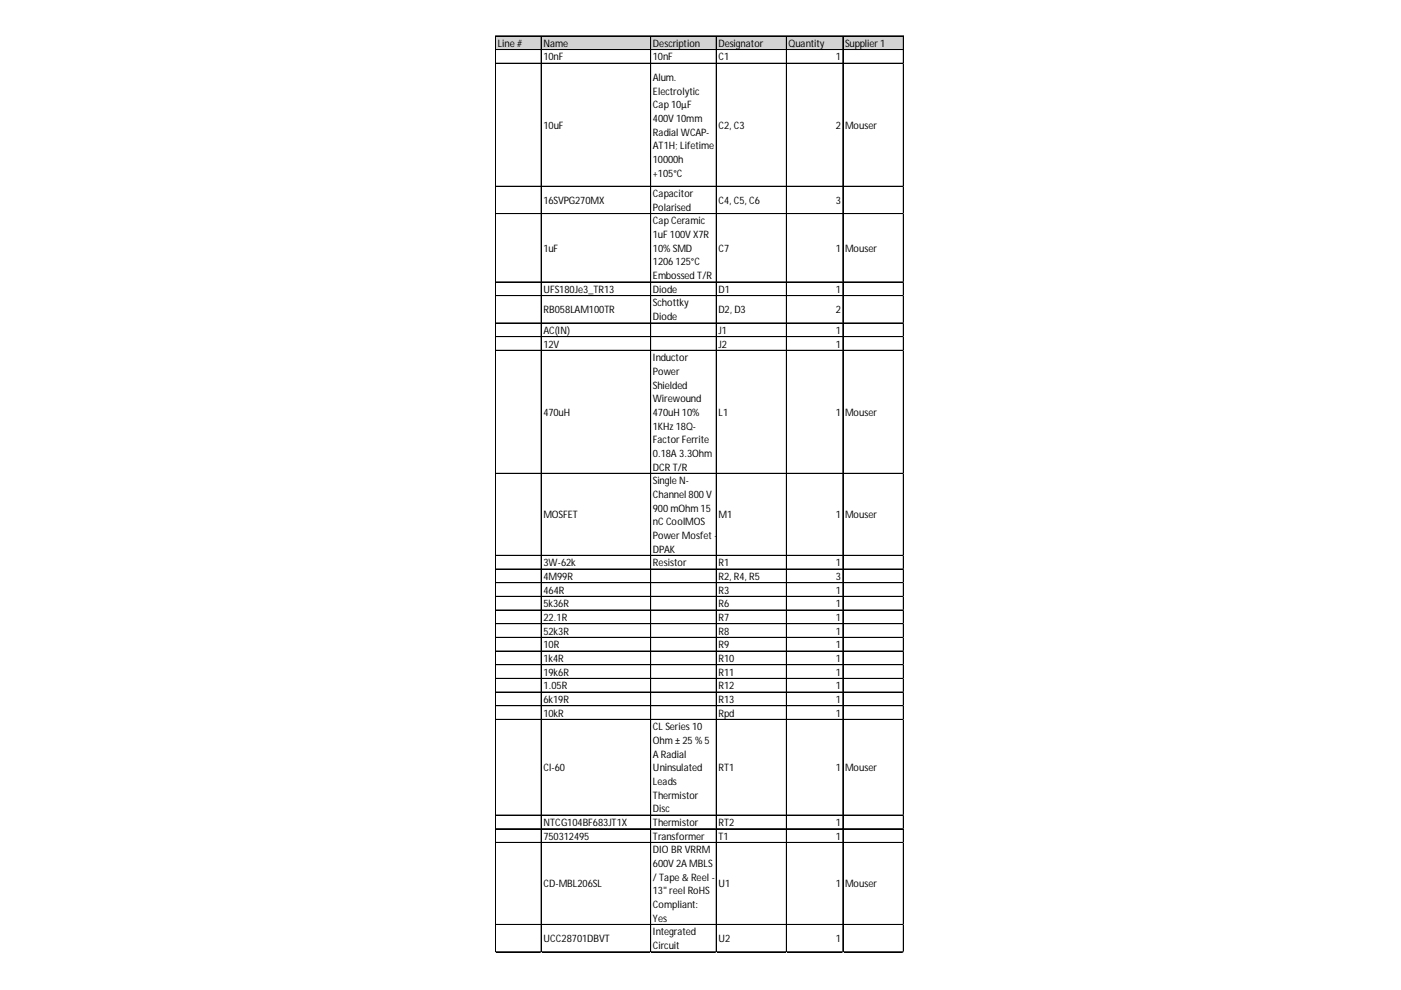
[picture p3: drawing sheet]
<svg xmlns="http://www.w3.org/2000/svg" width="297mm" height="210mm" viewBox="0 0 297 210" stroke-linecap="round" stroke-linejoin="round" font-family="sans-serif">
<defs><g id="words">
<g font-size="2.2">
<text x="105.5" y="9.9">Line #</text>
<text x="115.2" y="9.9">Name</text>
<text x="138.4" y="9.9">Description</text>
<text x="152.3" y="9.9">Designator</text>
<text x="167.2" y="9.9">Quantity</text>
<text x="179.2" y="9.9">Supplier 1</text>
<text x="115.2" y="12.8">10nF</text>
<text x="138.4" y="12.8">10nF</text>
<text x="138.4" y="17.2">Alum.</text>
<text x="152.3" y="12.8">C1</text>
<text x="177.2" y="12.8">1</text>
<text x="138.4" y="20.1">Electrolytic</text>
<text x="138.4" y="23">Cap 10µF</text>
<text x="115.2" y="27.3">10uF</text>
<text x="138.4" y="25.9">400V 10mm</text>
<text x="138.4" y="28.8">Radial WCAP-</text>
<text x="152.3" y="27.3">C2, C3</text>
<text x="177.2" y="27.3">2</text>
<text x="179.2" y="27.3">Mouser</text>
<text x="138.4" y="31.7">AT1H; Lifetime</text>
<text x="138.4" y="34.6">10000h</text>
<text x="138.4" y="37.4">+105°C</text>
<text x="138.4" y="41.8">Capacitor</text>
<text x="115.2" y="43.2">16SVPG270MX</text>
<text x="138.4" y="44.7">Polarised</text>
<text x="138.4" y="47.6">Cap Ceramic</text>
<text x="152.3" y="43.2">C4, C5, C6</text>
<text x="177.2" y="43.2">3</text>
<text x="115.2" y="53.4">1uF</text>
<text x="138.4" y="50.5">1uF 100V X7R</text>
<text x="138.4" y="53.4">10% SMD</text>
<text x="152.3" y="53.4">C7</text>
<text x="177.2" y="53.4">1</text>
<text x="179.2" y="53.4">Mouser</text>
<text x="138.4" y="56.3">1206 125°C</text>
<text x="138.4" y="59.2">Embossed T/R</text>
<text x="115.2" y="62.1">UFS180Je3_TR13</text>
<text x="138.4" y="62.1">Diode</text>
<text x="138.4" y="65">Schottky</text>
<text x="152.3" y="62.1">D1</text>
<text x="177.2" y="62.1">1</text>
<text x="115.2" y="66.4">RB058LAM100TR</text>
<text x="115.2" y="70.8">AC(IN)</text>
<text x="138.4" y="67.9">Diode</text>
<text x="152.3" y="66.4">D2, D3</text>
<text x="152.3" y="70.8">J1</text>
<text x="177.2" y="66.4">2</text>
<text x="177.2" y="70.8">1</text>
<text x="115.2" y="73.7">12V</text>
<text x="138.4" y="76.6">Inductor</text>
<text x="152.3" y="73.7">J2</text>
<text x="177.2" y="73.7">1</text>
<text x="138.4" y="79.5">Power</text>
<text x="138.4" y="82.4">Shielded</text>
<text x="115.2" y="88.2">470uH</text>
<text x="138.4" y="85.3">Wirewound</text>
<text x="138.4" y="88.2">470uH 10%</text>
<text x="152.3" y="88.2">L1</text>
<text x="177.2" y="88.2">1</text>
<text x="179.2" y="88.2">Mouser</text>
<text x="138.4" y="91.1">1KHz 18Q-</text>
<text x="138.4" y="94">Factor Ferrite</text>
<text x="138.4" y="96.9">0.18A 3.3Ohm</text>
<text x="138.4" y="99.8">DCR T/R</text>
<text x="138.4" y="102.7">Single N-</text>
<text x="138.4" y="105.6">Channel 800 V</text>
<text x="115.2" y="109.9">MOSFET</text>
<text x="138.4" y="108.5">900 mOhm 15</text>
<text x="138.4" y="111.4">nC CoolMOS</text>
<text x="152.3" y="109.9">M1</text>
<text x="177.2" y="109.9">1</text>
<text x="179.2" y="109.9">Mouser</text>
<text x="138.4" y="114.3">Power Mosfet -</text>
<text x="138.4" y="117.2">DPAK</text>
<text x="115.2" y="120.1">3W-62k</text>
<text x="115.2" y="123">4M99R</text>
<text x="115.2" y="125.8">464R</text>
<text x="138.4" y="120.1">Resistor</text>
<text x="152.3" y="120.1">R1</text>
<text x="152.3" y="123">R2, R4, R5</text>
<text x="152.3" y="125.8">R3</text>
<text x="177.2" y="120.1">1</text>
<text x="177.2" y="123">3</text>
<text x="177.2" y="125.8">1</text>
<text x="115.2" y="128.7">5k36R</text>
<text x="115.2" y="131.6">22.1R</text>
<text x="152.3" y="128.7">R6</text>
<text x="152.3" y="131.6">R7</text>
<text x="177.2" y="128.7">1</text>
<text x="177.2" y="131.6">1</text>
<text x="115.2" y="134.5">52k3R</text>
<text x="115.2" y="137.4">10R</text>
<text x="152.3" y="134.5">R8</text>
<text x="152.3" y="137.4">R9</text>
<text x="177.2" y="134.5">1</text>
<text x="177.2" y="137.4">1</text>
<text x="115.2" y="140.3">1k4R</text>
<text x="115.2" y="143.2">19k6R</text>
<text x="152.3" y="140.3">R10</text>
<text x="152.3" y="143.2">R11</text>
<text x="177.2" y="140.3">1</text>
<text x="177.2" y="143.2">1</text>
<text x="115.2" y="146.1">1.05R</text>
<text x="115.2" y="149">6k19R</text>
<text x="152.3" y="146.1">R12</text>
<text x="152.3" y="149">R13</text>
<text x="177.2" y="146.1">1</text>
<text x="177.2" y="149">1</text>
<text x="115.2" y="151.9">10kR</text>
<text x="138.4" y="154.8">CL Series 10</text>
<text x="152.3" y="151.9">Rpd</text>
<text x="177.2" y="151.9">1</text>
<text x="138.4" y="157.7">Ohm ± 25 % 5</text>
<text x="138.4" y="160.6">A Radial</text>
<text x="115.2" y="163.5">Cl-60</text>
<text x="138.4" y="163.5">Uninsulated</text>
<text x="138.4" y="166.4">Leads</text>
<text x="152.3" y="163.5">RT1</text>
<text x="177.2" y="163.5">1</text>
<text x="179.2" y="163.5">Mouser</text>
<text x="138.4" y="169.3">Thermistor</text>
<text x="138.4" y="172.2">Disc</text>
<text x="115.2" y="175.1">NTCG104BF683JT1X</text>
<text x="115.2" y="178">750312495</text>
<text x="138.4" y="175.1">Thermistor</text>
<text x="138.4" y="178">Transformer</text>
<text x="152.3" y="175.1">RT2</text>
<text x="152.3" y="178">T1</text>
<text x="177.2" y="175.1">1</text>
<text x="177.2" y="178">1</text>
<text x="138.4" y="180.9">DIO BR VRRM</text>
<text x="138.4" y="183.8">600V 2A MBLS</text>
<text x="115.2" y="188.2">CD-MBL206SL</text>
<text x="138.4" y="186.7">/ Tape &amp; Reel -</text>
<text x="138.4" y="189.6">13&quot; reel RoHS</text>
<text x="152.3" y="188.2">U1</text>
<text x="177.2" y="188.2">1</text>
<text x="179.2" y="188.2">Mouser</text>
<text x="138.4" y="192.5">Compliant:</text>
<text x="138.4" y="195.4">Yes</text>
<text x="115.2" y="199.8">UCC28701DBVT</text>
<text x="138.4" y="198.3">Integrated</text>
<text x="138.4" y="201.2">Circuit</text>
<text x="152.3" y="199.8">U2</text>
<text x="177.2" y="199.8">1</text>
</g>
</g></defs>
<path d="M105.1 7.7h86.6v2.9h-86.6z" fill="#d3d3d3"/>
<g fill="none" stroke="#000" stroke-width=".21">
<path d="M105.1 7.6v194.3M105.2 7.6h86.4M105.2 7.7h86.4M105.2 10.5h86.4M105.2 10.6h86.4M105.2 13.4h86.4M105.2 13.5h86.4M114.7 7.7v194.2M114.8 7.7v194.2M137.9 7.7v194.2M138 7.7v194.2M151.9 7.7v194.2"/>
<path d="M166.7 7.7v194.2M166.8 7.7v194.2M178.7 7.7v194.2M178.8 7.7v194.2M191.5 7.7v194.2M191.6 7.7v194.2M105.2 39.5h86.4M105.2 45.3h86.4M105.2 59.8h86.4M105.2 62.7h86.4M105.2 68.5h86.4M105.2 71.4h86.4"/>
<path d="M105.2 74.3h86.4M105.2 100.4h86.4M105.2 117.7h86.4M105.2 117.8h86.4M105.2 120.6h86.4M105.2 120.7h86.4M105.2 123.5h86.4M105.2 123.6h86.4M105.2 126.4h86.4M105.2 126.5h86.4M105.2 129.3h86.4M105.2 129.4h86.4"/>
<path d="M105.2 132.2h86.4M105.2 132.3h86.4M105.2 135.1h86.4M105.2 135.2h86.4M105.2 138h86.4M105.2 138.1h86.4M105.2 140.9h86.4M105.2 141h86.4M105.2 143.8h86.4M105.2 143.9h86.4M105.2 146.7h86.4M105.2 146.8h86.4"/>
<path d="M105.2 149.6h86.4M105.2 149.7h86.4M105.2 152.5h86.4M105.2 152.6h86.4M105.2 172.8h86.4M105.2 172.9h86.4M105.2 175.7h86.4M105.2 175.8h86.4M105.2 178.6h86.4M105.2 178.7h86.4M105.2 196h86.4M105.2 196.1h86.4"/>
<path d="M105.2 201.8h86.4M105.2 201.9h86.4"/>
</g>
<path d="M105.1 201.9v.1" fill="none" stroke="#d4d4d4" stroke-width=".21"/>
<path d="M105.1 201.9l.1 .1z" fill="#d4d4d4"/>
<path d="M114.7 201.9v.1" fill="none" stroke="#d4d4d4" stroke-width=".21"/>
<path d="M114.7 201.9l.1 .1z" fill="#d4d4d4"/>
<path d="M137.9 201.9v.1" fill="none" stroke="#d4d4d4" stroke-width=".21"/>
<path d="M137.9 201.9l.2 .1z" fill="#d4d4d4"/>
<path d="M151.9 201.9v.1" fill="none" stroke="#d4d4d4" stroke-width=".21"/>
<path d="M151.9 201.9l.1 .1z" fill="#d4d4d4"/>
<path d="M166.7 201.9v.1" fill="none" stroke="#d4d4d4" stroke-width=".21"/>
<path d="M166.7 201.9l.1 .1z" fill="#d4d4d4"/>
<path d="M178.7 201.9v.1" fill="none" stroke="#d4d4d4" stroke-width=".21"/>
<path d="M178.7 201.9l.1 .1z" fill="#d4d4d4"/>
<path d="M191.5 201.9v.1" fill="none" stroke="#d4d4d4" stroke-width=".21"/>
<path d="M191.5 201.9l.1 .1z" fill="#d4d4d4"/>
<path d="M191.6 13.4h.1" fill="none" stroke="#d4d4d4" stroke-width=".21"/>
<path d="M191.6 13.4l.1 .1z" fill="#d4d4d4"/>
<path d="M191.6 39.5h.1" fill="none" stroke="#d4d4d4" stroke-width=".21"/>
<path d="M191.6 39.5l.1 .1z" fill="#d4d4d4"/>
<path d="M191.6 45.3h.1" fill="none" stroke="#d4d4d4" stroke-width=".21"/>
<path d="M191.6 45.3l.1 .1z" fill="#d4d4d4"/>
<path d="M191.6 59.8h.1" fill="none" stroke="#d4d4d4" stroke-width=".21"/>
<path d="M191.6 59.8l.1 .1z" fill="#d4d4d4"/>
<path d="M191.6 62.7h.1" fill="none" stroke="#d4d4d4" stroke-width=".21"/>
<path d="M191.6 62.7l.1 .1z" fill="#d4d4d4"/>
<path d="M191.6 68.5h.1" fill="none" stroke="#d4d4d4" stroke-width=".21"/>
<path d="M191.6 68.5l.1 .1z" fill="#d4d4d4"/>
<path d="M191.6 71.4h.1" fill="none" stroke="#d4d4d4" stroke-width=".21"/>
<path d="M191.6 71.4l.1 .1z" fill="#d4d4d4"/>
<path d="M191.6 74.3h.1" fill="none" stroke="#d4d4d4" stroke-width=".21"/>
<path d="M191.6 74.3l.1 .1z" fill="#d4d4d4"/>
<path d="M191.6 100.4h.1" fill="none" stroke="#d4d4d4" stroke-width=".21"/>
<path d="M191.6 100.4l.1 .1z" fill="#d4d4d4"/>
<path d="M191.6 117.7h.1" fill="none" stroke="#d4d4d4" stroke-width=".21"/>
<path d="M191.6 117.7l.1 .2z" fill="#d4d4d4"/>
<path d="M191.6 120.6h.1" fill="none" stroke="#d4d4d4" stroke-width=".21"/>
<path d="M191.6 120.6l.1 .2z" fill="#d4d4d4"/>
<path d="M191.6 123.5h.1" fill="none" stroke="#d4d4d4" stroke-width=".21"/>
<path d="M191.6 123.5l.1 .2z" fill="#d4d4d4"/>
<path d="M191.6 126.4h.1" fill="none" stroke="#d4d4d4" stroke-width=".21"/>
<path d="M191.6 126.4l.1 .2z" fill="#d4d4d4"/>
<path d="M191.6 129.3h.1" fill="none" stroke="#d4d4d4" stroke-width=".21"/>
<path d="M191.6 129.3l.1 .2z" fill="#d4d4d4"/>
<path d="M191.6 132.2h.1" fill="none" stroke="#d4d4d4" stroke-width=".21"/>
<path d="M191.6 132.2l.1 .2z" fill="#d4d4d4"/>
<path d="M191.6 135.1h.1" fill="none" stroke="#d4d4d4" stroke-width=".21"/>
<path d="M191.6 135.1l.1 .2z" fill="#d4d4d4"/>
<path d="M191.6 138h.1" fill="none" stroke="#d4d4d4" stroke-width=".21"/>
<path d="M191.6 138l.1 .2z" fill="#d4d4d4"/>
<path d="M191.6 140.9h.1" fill="none" stroke="#d4d4d4" stroke-width=".21"/>
<path d="M191.6 140.9l.1 .1z" fill="#d4d4d4"/>
<path d="M191.6 143.8h.1" fill="none" stroke="#d4d4d4" stroke-width=".21"/>
<path d="M191.6 143.8l.1 .1z" fill="#d4d4d4"/>
<path d="M191.6 146.7h.1" fill="none" stroke="#d4d4d4" stroke-width=".21"/>
<path d="M191.6 146.7l.1 .1z" fill="#d4d4d4"/>
<path d="M191.6 149.6h.1" fill="none" stroke="#d4d4d4" stroke-width=".21"/>
<path d="M191.6 149.6l.1 .1z" fill="#d4d4d4"/>
<path d="M191.6 152.5h.1" fill="none" stroke="#d4d4d4" stroke-width=".21"/>
<path d="M191.6 152.5l.1 .1z" fill="#d4d4d4"/>
<path d="M191.6 172.8h.1" fill="none" stroke="#d4d4d4" stroke-width=".21"/>
<path d="M191.6 172.8l.1 .1z" fill="#d4d4d4"/>
<path d="M191.6 175.7h.1" fill="none" stroke="#d4d4d4" stroke-width=".21"/>
<path d="M191.6 175.7l.1 .1z" fill="#d4d4d4"/>
<path d="M191.6 178.6h.1" fill="none" stroke="#d4d4d4" stroke-width=".21"/>
<path d="M191.6 178.6l.1 .1z" fill="#d4d4d4"/>
<path d="M191.6 196h.1" fill="none" stroke="#d4d4d4" stroke-width=".21"/>
<path d="M191.6 196l.1 .1z" fill="#d4d4d4"/>
<path d="M191.6 201.8h.1" fill="none" stroke="#d4d4d4" stroke-width=".21"/>
<path d="M191.6 201.8l.1 .1z" fill="#d4d4d4"/>
<use href="#words"/>
</svg>
